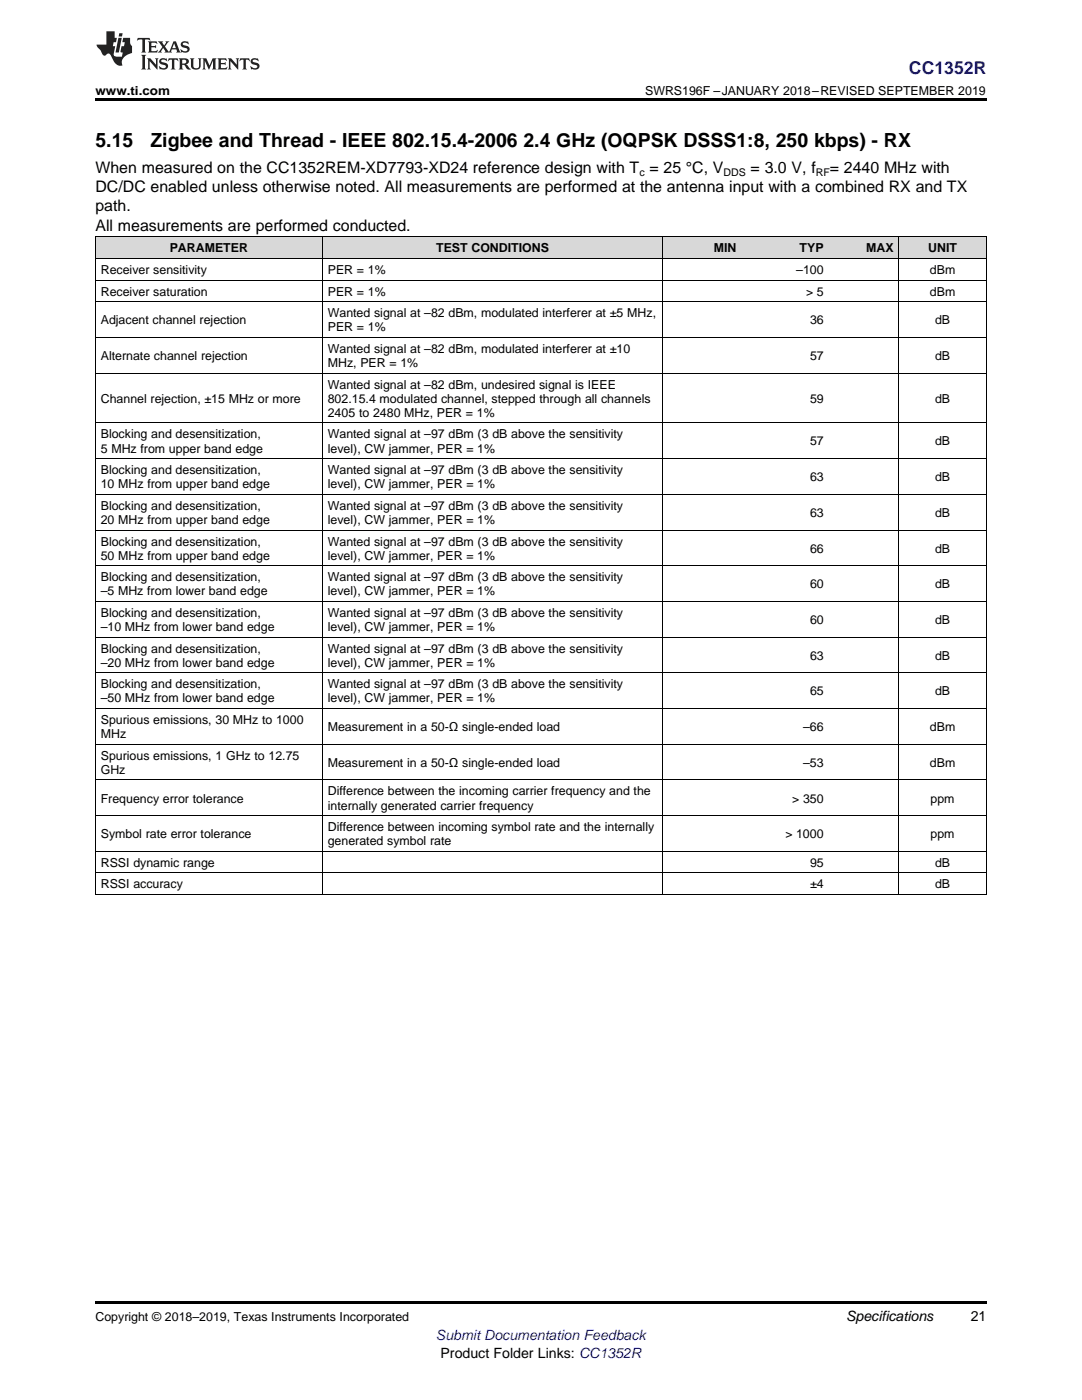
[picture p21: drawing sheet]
<svg xmlns="http://www.w3.org/2000/svg" width="216mm" height="279mm" viewBox="0 0 216 279" stroke-linecap="round" stroke-linejoin="round" font-family="sans-serif">
<defs><g id="words">
<g font-size="3.9">
<text x="19" y="29.3">5.15</text>
<text x="30" y="29.3">Zigbee and Thread - IEEE 802.15.4-2006</text>
<text x="104.5" y="29.3">2.4 GHz (OQPSK DSSS1:8, 250 kbps) - RX</text>
</g>
<text font-size="3.5" fill="#00f" x="181.4" y="14.8">CC1352R</text>
<g font-size="3.2">
<text x="19" y="34.4">When measured on the CC1352REM-XD7793-XD24 reference design with T = 25 °C, V</text>
<text x="149.8" y="34.4">= 3.0 V, f</text>
<text x="165.6" y="34.4">= 2440 MHz with</text>
<text x="19" y="38.3">DC/DC enabled unless otherwise noted. All measurements are performed at the antenna input with a combined RX and TX</text>
<text x="19" y="42.2">path.</text>
<text x="19" y="46.1">All measurements are performed conducted.</text>
</g>
<g font-size="2.8">
<text x="168.8" y="263.6">Specifications</text>
<text x="193.7" y="263.6">21</text>
<text x="87.9" y="270.9">Product Folder Links: CC1352R</text>
</g>
<text font-size="2.8" fill="#00f" x="87" y="267.4">Submit Documentation Feedback</text>
<g font-size="2.5">
<text x="19" y="19">www.ti.com</text>
<text x="128.7" y="19">SWRS196F –JANUARY 2018–REVISED SEPTEMBER 2019</text>
<text x="33.9" y="50.4">PARAMETER</text>
<text x="87" y="50.4">TEST CONDITIONS</text>
<text x="142.4" y="50.4">MIN</text>
<text x="159.6" y="50.4">TYP</text>
<text x="172.8" y="50.4">MAX</text>
<text x="185.2" y="50.4">UNIT</text>
<text x="20.1" y="54.7">Receiver sensitivity</text>
<text x="20.1" y="59">Receiver saturation</text>
<text x="65.4" y="54.7">PER = 1%</text>
<text x="65.4" y="59">PER = 1%</text>
<text x="158.9" y="54.7">–100</text>
<text x="160.8" y="59">&gt; 5</text>
<text x="185.6" y="54.7">dBm</text>
<text x="185.6" y="59">dBm</text>
<text x="20.1" y="64.7">Adjacent channel rejection</text>
<text x="65.4" y="63.3">Wanted signal at –82 dBm, modulated interferer at ±5 MHz,</text>
<text x="161.6" y="64.7">36</text>
<text x="186.6" y="64.7">dB</text>
<text x="20.1" y="71.8">Alternate channel rejection</text>
<text x="65.4" y="66.1">PER = 1%</text>
<text x="65.4" y="70.4">Wanted signal at –82 dBm, modulated interferer at ±10</text>
<text x="161.6" y="71.8">57</text>
<text x="186.6" y="71.8">dB</text>
<text x="65.4" y="73.2">MHz, PER = 1%</text>
<text x="65.4" y="77.5">Wanted signal at –82 dBm, undesired signal is IEEE</text>
<text x="20.1" y="80.4">Channel rejection, ±15 MHz or more</text>
<text x="65.4" y="80.4">802.15.4 modulated channel, stepped through all channels</text>
<text x="65.4" y="83.2">2405 to 2480 MHz, PER = 1%</text>
<text x="161.6" y="80.4">59</text>
<text x="186.6" y="80.4">dB</text>
<text x="20.1" y="87.5">Blocking and desensitization,</text>
<text x="65.4" y="87.5">Wanted signal at –97 dBm (3 dB above the sensitivity</text>
<text x="161.6" y="88.9">57</text>
<text x="186.6" y="88.9">dB</text>
<text x="20.1" y="90.3">5 MHz from upper band edge</text>
<text x="20.1" y="94.6">Blocking and desensitization,</text>
<text x="65.4" y="90.3">level), CW jammer, PER = 1%</text>
<text x="65.4" y="94.6">Wanted signal at –97 dBm (3 dB above the sensitivity</text>
<text x="20.1" y="97.4">10 MHz from upper band edge</text>
<text x="20.1" y="101.7">Blocking and desensitization,</text>
<text x="65.4" y="97.4">level), CW jammer, PER = 1%</text>
<text x="65.4" y="101.7">Wanted signal at –97 dBm (3 dB above the sensitivity</text>
<text x="161.6" y="96">63</text>
<text x="186.6" y="96">dB</text>
<text x="20.1" y="104.6">20 MHz from upper band edge</text>
<text x="65.4" y="104.6">level), CW jammer, PER = 1%</text>
<text x="161.6" y="103.2">63</text>
<text x="186.6" y="103.2">dB</text>
<text x="20.1" y="108.9">Blocking and desensitization,</text>
<text x="20.1" y="111.7">50 MHz from upper band edge</text>
<text x="65.4" y="108.9">Wanted signal at –97 dBm (3 dB above the sensitivity</text>
<text x="65.4" y="111.7">level), CW jammer, PER = 1%</text>
<text x="161.6" y="110.3">66</text>
<text x="186.6" y="110.3">dB</text>
<text x="20.1" y="116">Blocking and desensitization,</text>
<text x="20.1" y="118.8">–5 MHz from lower band edge</text>
<text x="65.4" y="116">Wanted signal at –97 dBm (3 dB above the sensitivity</text>
<text x="65.4" y="118.8">level), CW jammer, PER = 1%</text>
<text x="161.6" y="117.4">60</text>
<text x="186.6" y="117.4">dB</text>
<text x="20.1" y="123.1">Blocking and desensitization,</text>
<text x="20.1" y="125.9">–10 MHz from lower band edge</text>
<text x="65.4" y="123.1">Wanted signal at –97 dBm (3 dB above the sensitivity</text>
<text x="65.4" y="125.9">level), CW jammer, PER = 1%</text>
<text x="161.6" y="124.5">60</text>
<text x="186.6" y="124.5">dB</text>
<text x="20.1" y="130.2">Blocking and desensitization,</text>
<text x="65.4" y="130.2">Wanted signal at –97 dBm (3 dB above the sensitivity</text>
<text x="161.6" y="131.7">63</text>
<text x="186.6" y="131.7">dB</text>
<text x="20.1" y="133.1">–20 MHz from lower band edge</text>
<text x="20.1" y="137.4">Blocking and desensitization,</text>
<text x="65.4" y="133.1">level), CW jammer, PER = 1%</text>
<text x="65.4" y="137.4">Wanted signal at –97 dBm (3 dB above the sensitivity</text>
<text x="20.1" y="140.2">–50 MHz from lower band edge</text>
<text x="65.4" y="140.2">level), CW jammer, PER = 1%</text>
<text x="161.6" y="138.8">65</text>
<text x="186.6" y="138.8">dB</text>
<text x="20.1" y="144.5">Spurious emissions, 30 MHz to 1000</text>
<text x="20.1" y="147.3">MHz</text>
<text x="65.4" y="145.9">Measurement in a 50-Ω single-ended load</text>
<text x="160.3" y="145.9">–66</text>
<text x="185.6" y="145.9">dBm</text>
<text x="20.1" y="151.6">Spurious emissions, 1 GHz to 12.75</text>
<text x="20.1" y="154.4">GHz</text>
<text x="65.4" y="153">Measurement in a 50-Ω single-ended load</text>
<text x="160.3" y="153">–53</text>
<text x="185.6" y="153">dBm</text>
<text x="20.1" y="160.2">Frequency error tolerance</text>
<text x="65.4" y="158.8">Difference between the incoming carrier frequency and the</text>
<text x="65.4" y="161.6">internally generated carrier frequency</text>
<text x="158.1" y="160.2">&gt; 350</text>
<text x="185.7" y="160.2">ppm</text>
<text x="20.1" y="167.3">Symbol rate error tolerance</text>
<text x="65.4" y="165.9">Difference between incoming symbol rate and the internally</text>
<text x="156.7" y="167.3">&gt; 1000</text>
<text x="185.7" y="167.3">ppm</text>
<text x="20.1" y="173">RSSI dynamic range</text>
<text x="65.4" y="168.7">generated symbol rate</text>
<text x="161.6" y="173">95</text>
<text x="186.6" y="173">dB</text>
<text x="20.1" y="177.3">RSSI accuracy</text>
<text x="161.6" y="177.3">±4</text>
<text x="186.6" y="177.3">dB</text>
<text x="19" y="263.6">Copyright © 2018–2019, Texas Instruments Incorporated</text>
</g>
<g font-size="2.1">
<text x="127.6" y="35.1">c</text>
<text x="144.4" y="35.1">DDS</text>
<text x="162.8" y="35.1">RF</text>
</g>
</g></defs>
<g fill="#d8d8d8">
<path d="M19 47.3h45.3v4.3h-45.3z"/>
<path d="M64.3 47.3h68v4.3h-68z"/>
<path d="M132.3 47.3h15.7v4.3h-15.7z"/>
<path d="M148 47.3h17.5v4.3h-17.5z"/>
<path d="M165.5 47.3h13.9v4.3h-13.9z"/>
<path d="M179.4 47.3h17.4v4.3h-17.4z"/>
</g>
<path d="M19 19.5h177.8v.5h-177.8zM19 259.7h177.8v.5h-177.8z" fill="#000"/>
<g fill="none" stroke="#000" stroke-width=".2">
<path d="M19 55.9h177.8M19 51.6h177.8M19 47.3h177.8M19.1 47.3v131.3M64.3 47.3v131.3M132.3 47.3v131.3M179.3 47.3v131.3M196.8 47.3v131.3M19 74.5h177.8M19 67.3h177.8M19 60.2h177.8M19 98.7h177.8"/>
<path d="M19 91.5h177.8M19 84.4h177.8M19 112.9h177.8M19 105.8h177.8M19 134.3h177.8M19 127.2h177.8M19 120h177.8M19 155.7h177.8M19 148.5h177.8M19 141.4h177.8M19 178.5h177.8M19 174.2h177.8"/>
<path d="M19 169.9h177.8M19 162.8h177.8"/>
</g>
<g fill="#231f20">
<path d="M27.5 7.6l-.1 .5 .4-.2h.6v.1v2.1l-.2 .4h1l-.3-.4v-2.1l.1-.1h.5l.5 .2-.2-.5zM29.5 8.3l.2 .3v1.5l-.2 .4h1.8l.2-.6a1.04 1.04 0 0 1-1.3 .2v-.7h.6l.3 .2v-.6l-.3 .2h-.6v-.6l.8-.1 .4 .3-.2-.5zM31.5 8.3l.9 1.1-.9 1.1h.8l-.2-.2 .5-.7 .4 .7-.2 .2h1.5l-.1-.2 .1-.4h.9l.1 .4-.2 .2h1l-.3-.3-.7-1.9h-.5l-.9 2-.8-1 .9-1h-.8l.1 .3-.3 .5-.4-.6 .2-.2zM34.7 8.6l.4 1h-.7zM36.3 8.4a.63 .63 0 0 0-.2 .7 .63 .63 0 0 0 .6 .4l.6 .2 .1 .2a.75 .75 0 0 1-.7 .4 .75 .75 0 0 1-.6-.5l.1 .7 .1-.1a1.11 1.11 0 0 0 1.5-.6 1.13 1.13 0 0 0-1.2-.8l-.1-.4a1.04 1.04 0 0 1 1.2 .2l-.2-.5-.1 .1-.5-.2zM28.2 10.9l.2 .4v2.2l-.2 .4h1l-.3-.4v-2.2l.3-.4zM29.3 11.6l.3 .4v1.5l-.3 .4h.8l-.2-.4v-1.3l1.5 1.7v-1.9l.2-.4h-.7l.2 .4v.9l-1.1-1.3zM32 11.8a.62 .62 0 0 0-.2 .7 .62 .62 0 0 0 .6 .4l.6 .1 .1 .3a.76 .76 0 0 1-.7 .3 .76 .76 0 0 1-.6-.4l.1 .7 .1-.1a1.11 1.11 0 0 0 1.5-.6 1.13 1.13 0 0 0-1.2-.8l-.1-.4a1.04 1.04 0 0 1 1.2 .2l-.2-.6-.1 .1-.5-.1zM33.7 11.6l-.2 .6a.61 .61 0 0 1 .8-.3v1.6l-.2 .4h.9l-.2-.4v-1.6a.63 .63 0 0 1 .8 .3l-.2-.6zM35.6 11.6l.3 .4v1.5l-.3 .4h1l-.2-.2v-.8l.5 .2a.76 .76 0 0 0 1.2 .7l-1-1a.58 .58 0 0 0 .6-.5 .58 .58 0 0 0-.5-.6zM36.4 11.9h.1a.45 .45 0 0 1 .5 .1 .45 .45 0 0 1 .1 .5l-.7 .2zM37.9 11.6l.2 .2a2.17 2.17 0 0 0 .3 1.9 .99 .99 0 0 0 1.6-.6v-1.1l.2-.4h-.7l.2 .2a1.92 1.92 0 0 1-.2 1.8 .6 .6 0 0 1-.9-.5v-1.1l.2-.4zM40.4 11.6l.2 .4v1.5l-.2 .4h.7l-.2-.4v-1.4l.8 1.8 .8-1.8v1.4l-.2 .4h.9l-.2-.4v-1.5l.2-.4h-.8l-.6 1.5-.6-1.5zM43.4 11.6l.2 .4v1.5l-.2 .4h1.8l.2-.6a1.04 1.04 0 0 1-1.3 .1v-.6h.5l.4 .2v-.6l-.4 .2h-.5v-.7h.8l.3 .3-.1-.6zM45.5 11.6l.2 .4v1.5l-.2 .4h.7l-.2-.4v-1.3l1.5 1.7v-1.9l.2-.4h-.7l.2 .4v.9l-1.1-1.3zM47.9 11.6l-.1 .6a.61 .61 0 0 1 .8-.3v1.6l-.3 .4h1l-.3-.4 .1-1.6a.63 .63 0 0 1 .7 .3l-.1-.6zM50.2 11.8a.62 .62 0 0 0-.2 .7 .62 .62 0 0 0 .6 .4l.6 .1 .2 .3a.76 .76 0 0 1-.8 .3 .76 .76 0 0 1-.6-.4l.1 .7 .2-.1a1.11 1.11 0 0 0 1.5-.6 1.13 1.13 0 0 0-1.3-.8l-.1-.4a1.04 1.04 0 0 1 1.2 .2l-.1-.6-.2 .1-.5-.1z"/>
<path d="M21.2 6.3v2.6h-1.9l.1 .4 .7 .9a.91 .91 0 0 0 1 .8 .56 .56 0 0 1 .5-.3 .56 .56 0 0 1 .5 .3l.4 .8a1.53 1.53 0 0 0 1.9 1.2 1.54 1.54 0 0 1 1-2.1l.9-.3v-1.4a1.52 1.52 0 0 1-.3-1.6h-1.4l-.2 .8h.5l-.2 .8h-.4l-.2 1v.2l.4 .1-.2 .8a1.93 1.93 0 0 1-1.6-.3l.3-1.8h-.5l.2-.8h.4l.2-.8h-.4v-1.3zM23.6 7.6l-.6 2.9h.7l.6-2.9zM23.8 6.6l-.1 .7h.6l.2-.7z"/>
</g>
<use href="#words"/>
</svg>
